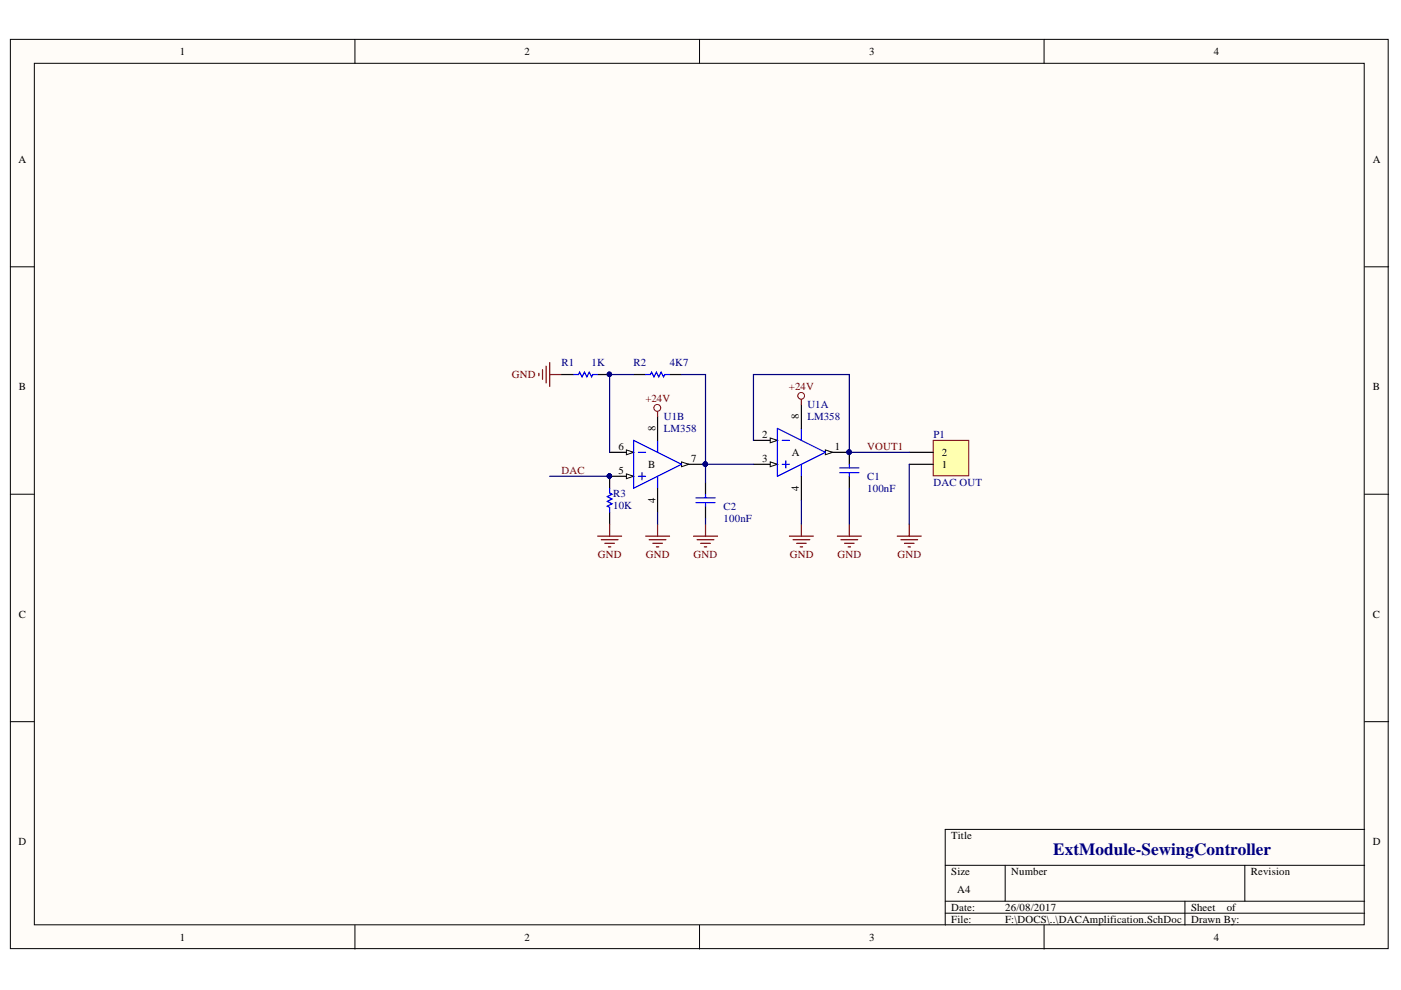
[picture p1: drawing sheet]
<svg xmlns="http://www.w3.org/2000/svg" width="297mm" height="210mm" viewBox="0 0 297 210" stroke-linecap="round" stroke-linejoin="round" font-family="sans-serif">
<defs><g id="words">
<text font-size="3.6" fill="#000080" x="223.3" y="181.4">ExtModule-SewingController</text>
<g font-size="2.3">
<text x="38.1" y="11.7">1</text>
<text x="111.2" y="11.7">2</text>
<text x="184.3" y="11.7">3</text>
<text x="257.3" y="11.7">4</text>
<text x="3.9" y="34.5">A</text>
<text x="291.1" y="34.5">A</text>
<text x="4" y="82.7">B</text>
<text x="291.1" y="82.7">B</text>
<text x="169.4" y="88.8" transform="rotate(-90 169.4 88.8)">8</text>
<text x="131.2" y="95.4">6</text>
<text x="138.9" y="91.3" transform="rotate(-90 138.9 91.3)">8</text>
<text x="161.6" y="92.8">2</text>
<text x="177" y="95.4">1</text>
<text x="131.2" y="100.4">5</text>
<text x="137.4" y="99.2">B</text>
<text x="146.6" y="97.9">7</text>
<text x="161.6" y="97.9">3</text>
<text x="167.9" y="96.6">A</text>
<text x="199.7" y="99.2">1</text>
<text x="199.7" y="96.6">2</text>
<text x="138.9" y="106.7" transform="rotate(-90 138.9 106.7)">4</text>
<text x="169.4" y="104.2" transform="rotate(-90 169.4 104.2)">4</text>
<text x="4" y="130.9">C</text>
<text x="291.1" y="130.9">C</text>
<text x="3.9" y="179.2">D</text>
<text x="201.7" y="177.9">Title</text>
<text x="291.1" y="179.2">D</text>
<text x="201.7" y="185.5">Size</text>
<text x="214.4" y="185.5">Number</text>
<text x="265.2" y="185.5">Revision</text>
<text x="203" y="189.3">A4</text>
<text x="201.7" y="193.1">Date:</text>
<text x="201.7" y="195.7">File:</text>
<text x="213.1" y="193.1">26/08/2017</text>
<text x="213.1" y="195.7">F:\DOCS\..\DACAmplification.SchDoc</text>
<text x="252.5" y="193.1">Sheet</text>
<text x="252.5" y="195.7">Drawn By:</text>
<text x="260.1" y="193.1">of</text>
<text x="38.1" y="199.5">1</text>
<text x="111.2" y="199.5">2</text>
<text x="184.3" y="199.5">3</text>
<text x="257.3" y="199.5">4</text>
</g>
<g font-size="2.3" fill="#000080">
<text x="119.1" y="77.6">R1</text>
<text x="125.4" y="77.6">1K</text>
<text x="134.3" y="77.6">R2</text>
<text x="142" y="77.6">4K7</text>
<text x="140.7" y="89">U1B</text>
<text x="171.2" y="86.5">U1A</text>
<text x="171.2" y="89">LM358</text>
<text x="140.7" y="91.6">LM358</text>
<text x="197.9" y="92.8">P1</text>
<text x="183.9" y="101.7">C1</text>
<text x="130" y="107.9">10K</text>
<text x="130" y="105.3">R3</text>
<text x="183.9" y="104.3">100nF</text>
<text x="197.9" y="103">DAC OUT</text>
<text x="153.4" y="110.7">100nF</text>
<text x="153.4" y="108.1">C2</text>
</g>
<g font-size="2.3" fill="#800000">
<text x="108.5" y="80.2">GND</text>
<text x="167.3" y="82.7">+24V</text>
<text x="136.8" y="85.2">+24V</text>
<text x="183.9" y="95.4">VOUT1</text>
<text x="119.1" y="100.4">DAC</text>
<text x="126.8" y="118.3">GND</text>
<text x="136.9" y="118.3">GND</text>
<text x="147.1" y="118.3">GND</text>
<text x="167.4" y="118.3">GND</text>
<text x="177.6" y="118.3">GND</text>
<text x="190.3" y="118.3">GND</text>
</g>
</g></defs>
<g fill="#fffcf8" stroke="#000" stroke-width=".21">
<path d="M2.2 8.3h292.1v192.8h-292.1z"/>
<path d="M7.3 13.4h281.9v182.7h-281.9z"/>
</g>
<g fill="none" stroke="#000" stroke-width=".21">
<path d="M75.3 8.3v5.1M148.3 8.3v5.1M221.4 8.3v5.1M2.2 56.6h5.1M289.3 56.6h5.1M2.2 104.8h5.1M289.3 104.8h5.1M2.2 153h5.1M289.3 153h5.1M289.3 175.9h-88.9v20.3M75.3 196.2v5M148.3 196.2v5"/>
<path d="M200.4 183.5h88.9M200.4 191.1h88.9M200.4 193.6h88.9M213.1 183.5v7.6M221.4 196.2v5M251.2 191.1v5.1M263.9 183.5v7.6"/>
</g>
<path d="M129.3 101h5" fill="none" stroke="#000" stroke-width=".25"/>
<path d="M132.8 100.5l1.5 .5-1.5 .5z" fill="#fffcf8"/>
<path d="M132.8 100.5l1.5 .5-1.5 .5z" fill="none" stroke="#000" stroke-width=".21"/>
<circle cx="129.2" cy="100.9" r=".46" fill="#000080" stroke="#000080" stroke-width=".21"/>
<path d="M129.3 95.9h5" fill="none" stroke="#000" stroke-width=".25"/>
<path d="M132.8 95.4l1.5 .5-1.5 .5z" fill="#fffcf8"/>
<path d="M132.8 95.4l1.5 .5-1.5 .5z" fill="none" stroke="#000" stroke-width=".21"/>
<path d="M144.5 98.4h5.1" fill="none" stroke="#000" stroke-width=".25"/>
<path d="M144.5 97.9l1.5 .5-1.5 .6z" fill="#fffcf8"/>
<path d="M144.5 97.9l1.5 .5-1.5 .6z" fill="none" stroke="#000" stroke-width=".21"/>
<g fill="#000080" stroke="#000080" stroke-width=".21">
<circle cx="149.5" cy="98.4" r=".46"/>
<circle cx="129.2" cy="100.9" r=".46"/>
<circle cx="129.2" cy="79.4" r=".46"/>
</g>
<path d="M121.6 79.4h1l.3-.5 .5 1 .5-1 .5 1 .5-1 .5 1 .3-.5h1M136.9 79.4h1l.2-.5 .6 1 .5-1 .5 1 .5-1 .5 1 .2-.5h1.1M134.3 93.4l10.2 5-10.2 5.1zM135.4 95.9h1.5M139.4 93.4v2.5M135.4 101h1.5M136.1 100.2v1.5M139.4 101v2.5M147.5 105.6h4.1M147.5 106.6h4.1M149.6 104.8v.8M149.6 106.6v.7" fill="none" stroke="#00f" stroke-width=".25"/>
<path d="M119.1 79.4h2.5M126.7 79.4h2.6M134.3 79.4h2.6M142 79.4h2.5M139.4 88.3v5.1M159.7 93.4h5.1M139.4 103.5v5.1M149.6 102.3v2.5M149.6 107.3v2.6" fill="none" stroke="#000" stroke-width=".25"/>
<g fill="none" stroke="#800000" stroke-width=".25">
<path d="M114.3 79.2v.5M115 78.4v2M115.8 77.6v3.6M116.5 76.9v5M116.5 79.4h2.6M139.4 87.3v1M136.9 113.7h5.1M137.6 114.4h3.6M138.4 115.2h2M139.2 116h.5M139.4 111.1v2.6M147 113.7h5.1"/>
<path d="M147.8 114.4h3.6M148.6 115.2h2M149.3 116h.5M149.6 111.1v2.6"/>
</g>
<circle cx="139.4" cy="86.5" r=".72" fill="none" stroke="#800000" stroke-width=".21"/>
<path d="M163.3 92.9l1.5 .5-1.5 .5z" fill="#fffcf8"/>
<path d="M163.3 92.9l1.5 .5-1.5 .5z" fill="none" stroke="#000" stroke-width=".21"/>
<path d="M159.7 98.4h5.1" fill="none" stroke="#000" stroke-width=".25"/>
<path d="M163.3 97.9l1.5 .5-1.5 .6z" fill="#fffcf8"/>
<path d="M163.3 97.9l1.5 .5-1.5 .6z" fill="none" stroke="#000" stroke-width=".21"/>
<path d="M175 95.9h5.1" fill="none" stroke="#000" stroke-width=".25"/>
<path d="M175 95.4l1.5 .5-1.5 .5z" fill="#fffcf8"/>
<path d="M175 95.4l1.5 .5-1.5 .5z" fill="none" stroke="#000" stroke-width=".21"/>
<g fill="#000080" stroke="#000080" stroke-width=".21">
<circle cx="180" cy="95.9" r=".46"/>
<circle cx="129.2" cy="100.9" r=".46"/>
</g>
<path d="M164.8 90.8l10.2 5.1-10.2 5.1zM165.8 93.4h1.6M165.8 98.4h1.6M166.6 97.7v1.5M169.9 90.8v2.6M169.9 98.4v2.6M178 99.2h4.1M180.1 98.4v.8M129.3 103.5v1l.5 .3-1.1 .5 1.1 .5-1.1 .5 1.1 .5-1.1 .5 .6 .3v1M178 100.2h4.1M180.1 100.2v.8" fill="none" stroke="#00f" stroke-width=".25"/>
<path d="M169.9 85.8v5M180.1 95.9v2.5M129.3 101v2.5M129.3 108.6v2.5M169.9 101v5.1M180.1 101v2.5" fill="none" stroke="#000" stroke-width=".25"/>
<circle cx="169.9" cy="83.9" r=".71" fill="none" stroke="#800000" stroke-width=".21"/>
<g fill="none" stroke="#800000" stroke-width=".25">
<path d="M169.9 84.7v1.1M126.7 113.7h5.1M127.5 114.4h3.5M128.2 115.2h2.1M129 116h.5M129.3 111.1v2.6M167.4 113.7h5.1M168.1 114.4h3.6M168.9 115.2h2M169.7 116h.5M169.9 111.1v2.6M177.5 113.7h5.1"/>
<path d="M178.3 114.4h3.6M179.1 115.2h2M179.8 116h.5M180.1 111.1v2.6"/>
</g>
<path d="M197.9 93.4h7.5v7.5h-7.5z" fill="#ffffb0" stroke="#800000" stroke-width=".21"/>
<path d="M192.8 98.4h5.1M192.8 95.9h5.1" fill="none" stroke="#000" stroke-width=".25"/>
<path d="M190.2 113.7h5.1M191 114.4h3.6M191.8 115.2h2M192.5 116h.5M192.8 111.1v2.6" fill="none" stroke="#800000" stroke-width=".25"/>
<path d="M134.3 79.4h-5v16.5M144.5 79.4h5.1v22.9M149.6 98.4h10.1M159.7 93.4v-14h20.4v16.5h12.7M192.8 98.4v12.7M116.5 101h12.8M139.4 108.6v2.5M149.6 109.9v1.2M169.9 106.1v5M180.1 103.5v7.6" fill="none" stroke="#000080" stroke-width=".25"/>
<g fill="#000080" stroke="#000080" stroke-width=".21">
<circle cx="129.2" cy="79.4" r=".46"/>
<circle cx="149.5" cy="98.4" r=".46"/>
<circle cx="180" cy="95.9" r=".46"/>
<circle cx="129.2" cy="100.9" r=".46"/>
</g>
<use href="#words"/>
</svg>
